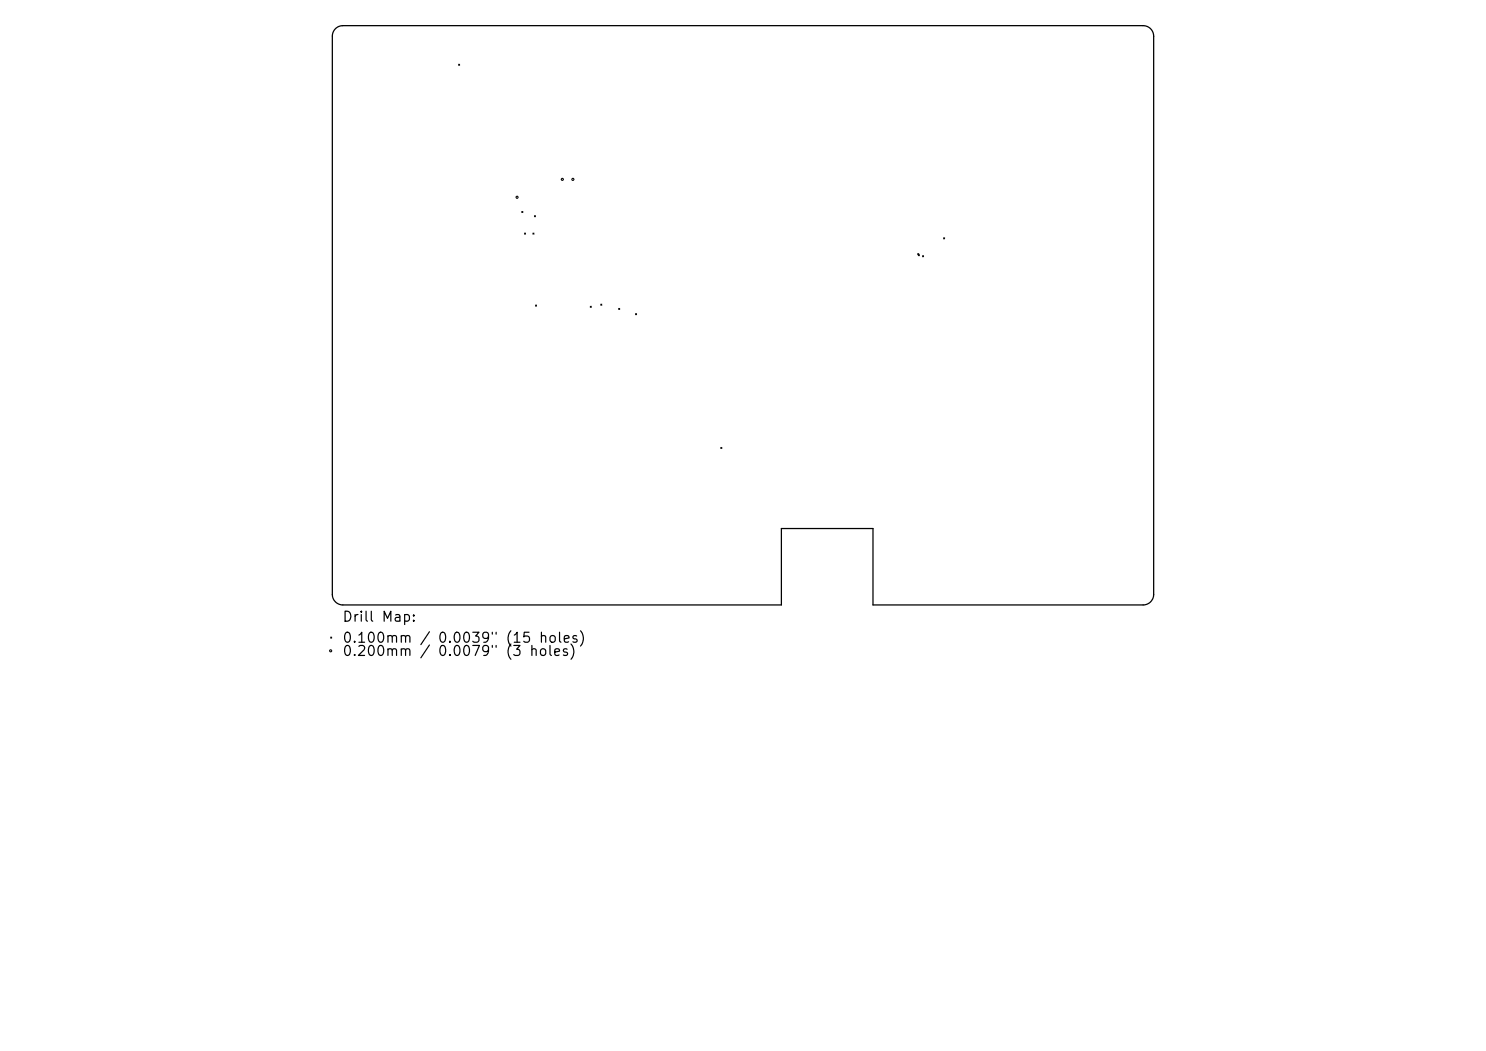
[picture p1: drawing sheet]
<svg xmlns="http://www.w3.org/2000/svg" width="297mm" height="210mm" viewBox="0 0 297 210" stroke-linecap="round" stroke-linejoin="round" font-family="sans-serif">
<defs><g id="words">
<g font-size="2">
<text x="68.3" y="124.7">Drill Map:</text>
<text x="68.3" y="128.9">0.100mm / 0.0039&quot; (15 holes)</text>
<text x="68.3" y="131.6">0.200mm</text>
<text x="87.3" y="131.6">0.0079&quot; (3</text>
</g>
</g></defs>
<path d="M67 5.7l.6-.4 .9-.2h160a2.1 2.1 0 0 1 2.1 2.1v111.6a2.1 2.1 0 0 1-2.1 2.1h-54v-15.3h-18.3v15.3h-87.7a2.1 2.1 0 0 1-2.1-2.1v-111.6l.2-.9z" fill="none" stroke="#000" stroke-width=".25"/>
<g fill="none" stroke="#000" stroke-width=".21">
<path d="M91.7 12.8l.2 .2M91.9 12.8l-.2 .2M104.3 42.3l.2 .2M104.5 42.3l-.2 .2M104.8 46.6l.2 .2M105 46.6l-.2 .2M106.5 46.6l.2 .2M106.7 46.6l-.2 .2M106.8 43.1l.2 .2M107 43.1l-.2 .2M183.4 50.7l.2 .2M183.5 50.9l.3 .2"/>
<path d="M183.6 50.7l-.2 .2M183.8 50.9l-.3 .2M184.4 51.1l.2 .2M184.6 51.1l-.2 .2M188.6 47.5l.2 .2M188.8 47.5l-.2 .2M107 61l.2 .2M107.2 61l-.2 .2M118 61.2l.2 .2M118.2 61.2l-.2 .2M120.1 60.8l.2 .2M120.3 60.8l-.2 .2"/>
<path d="M123.7 61.6l.2 .2M123.9 61.6l-.2 .2M127 62.7l.2 .2M127.2 62.7l-.2 .2M144.1 89.4l.2 .2M144.3 89.4l-.2 .2M66.1 127.3l.2 .2M66.3 127.3l-.2 .2"/>
<circle cx="103.3" cy="39.4" r=".21"/>
<circle cx="112.4" cy="35.8" r=".21"/>
<circle cx="114.5" cy="35.8" r=".21"/>
<circle cx="66.1" cy="130" r=".21"/>
</g>
<use href="#words"/>
</svg>
